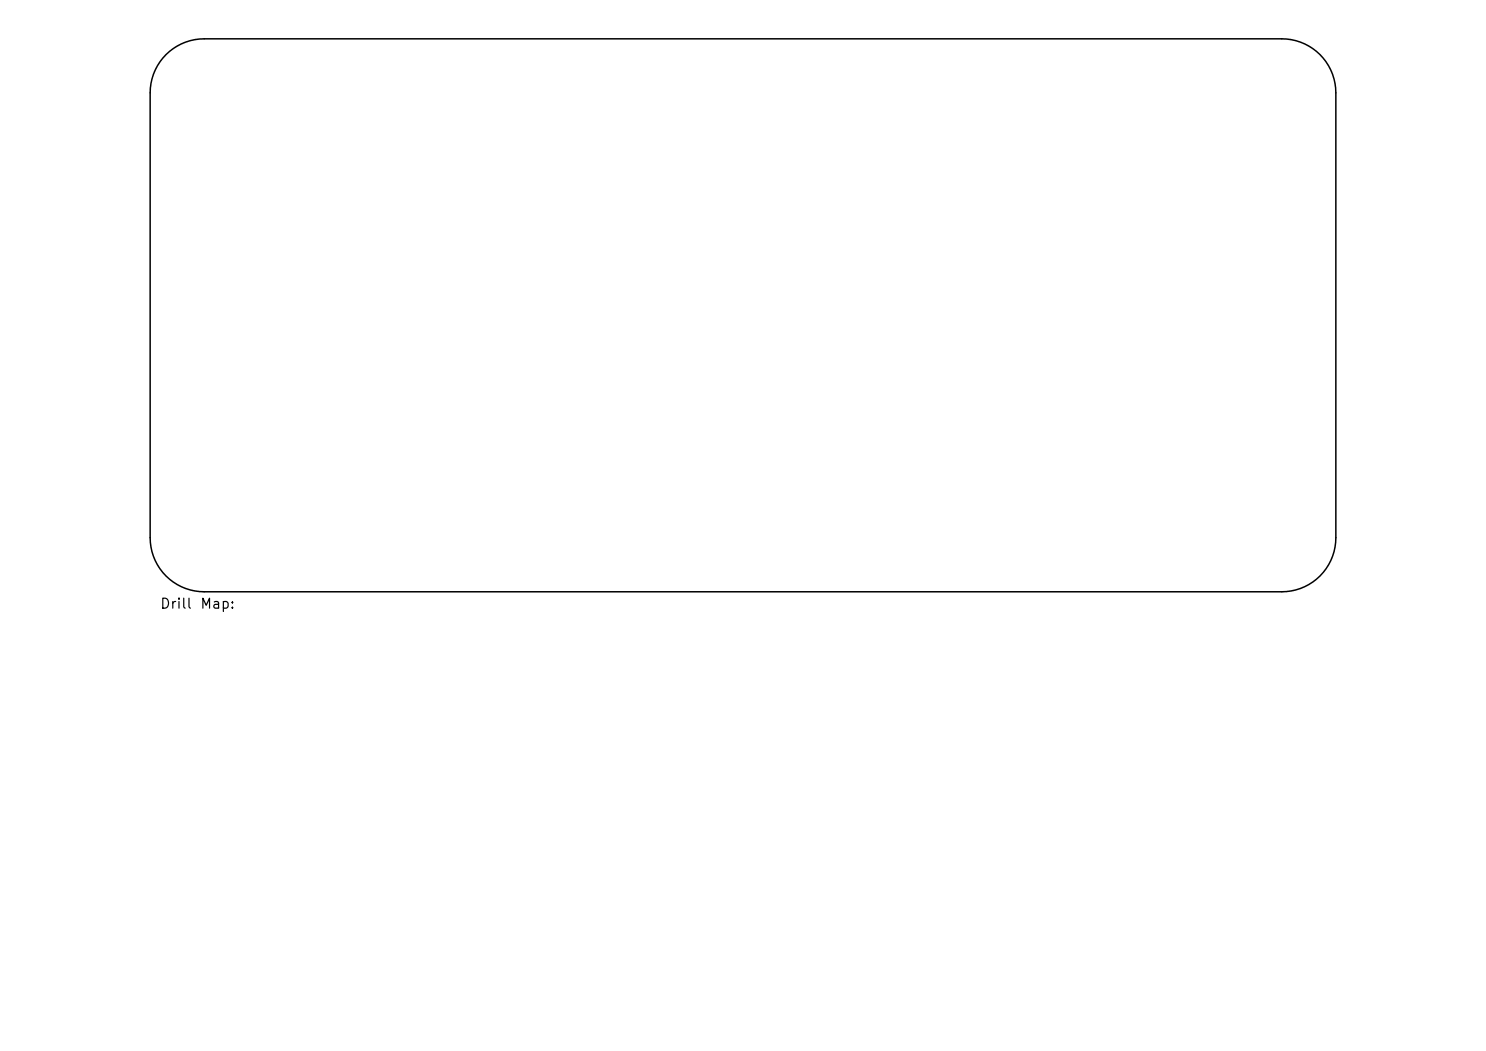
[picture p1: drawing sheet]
<svg xmlns="http://www.w3.org/2000/svg" width="297mm" height="210mm" viewBox="0 0 297 210" stroke-linecap="round" stroke-linejoin="round" font-family="sans-serif">
<defs><g id="words">
<g font-size="2">
<text x="31.9" y="122.1">Drill</text>
<text x="39.9" y="122.1">Map:</text>
</g>
</g></defs>
<path d="M33.2 10.9a10.8 10.8 0 0 1 7.6-3.1h215.4a10.8 10.8 0 0 1 10.8 10.8v88.8a10.8 10.8 0 0 1-10.8 10.8h-215.4a10.8 10.8 0 0 1-10.8-10.8v-88.8a10.8 10.8 0 0 1 3.2-7.7z" fill="none" stroke="#000" stroke-width=".3"/>
<use href="#words"/>
</svg>
